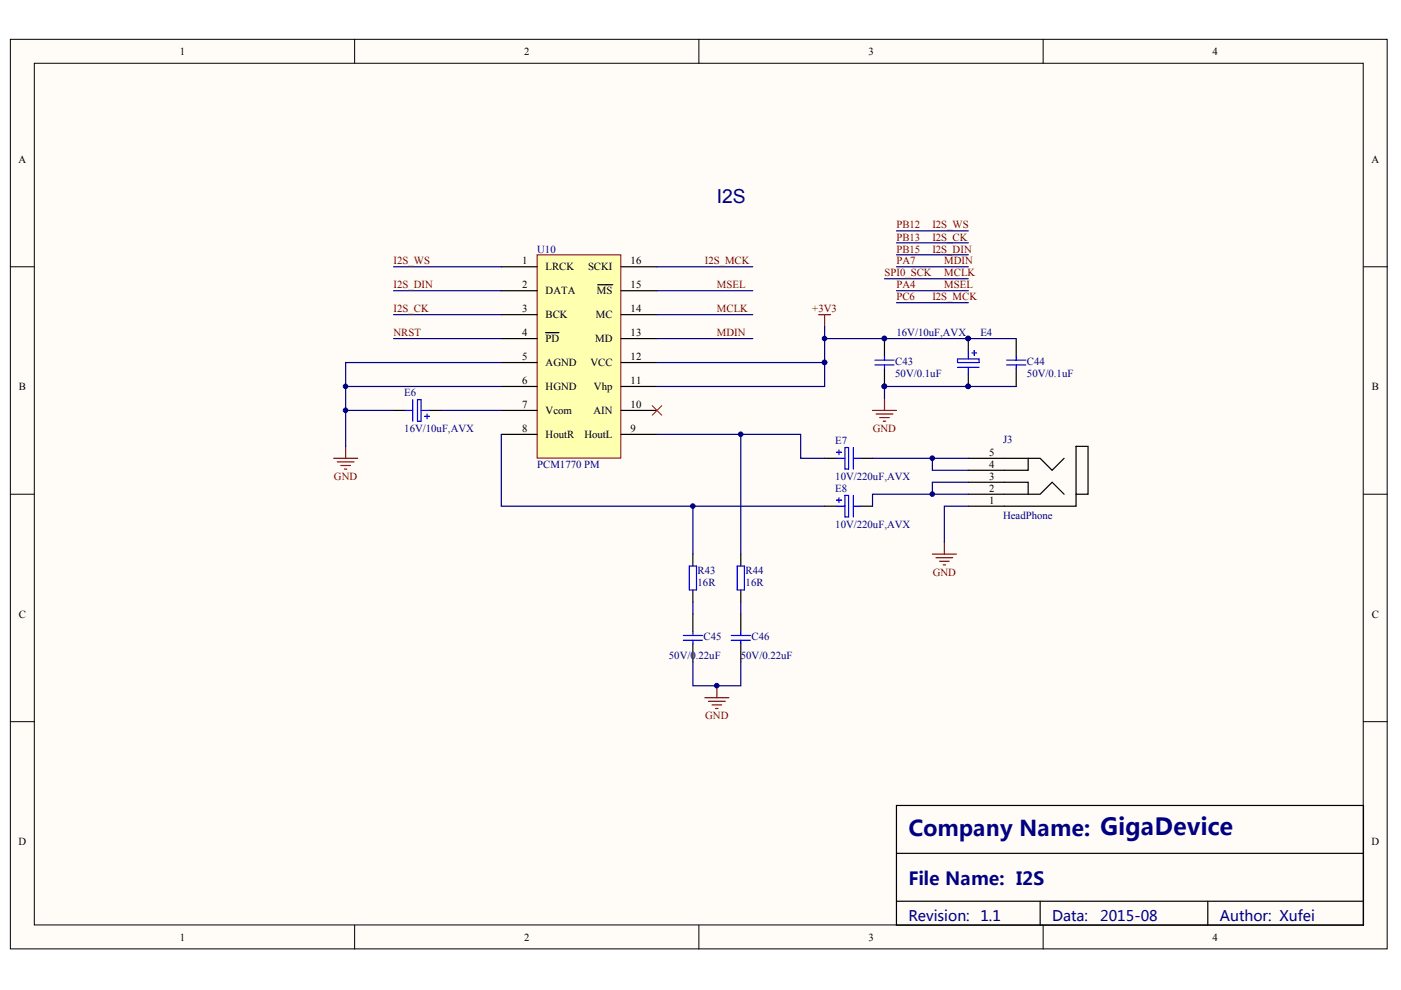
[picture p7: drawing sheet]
<svg xmlns="http://www.w3.org/2000/svg" width="297mm" height="210mm" viewBox="0 0 297 210" stroke-linecap="round" stroke-linejoin="round" font-family="sans-serif">
<defs><g id="words">
<text font-size="4.6" fill="#000080" x="192.6" y="177.2">Company Name: GigaDevice</text>
<text font-size="4.1" fill="#000080" x="152" y="43">I2S</text>
<text font-size="3.8" fill="#000080" x="192.6" y="187.6">File Name: I2S</text>
<g font-size="3.1" fill="#000080">
<text x="192.6" y="195.4">Revision:</text>
<text x="207.9" y="195.4">1.1</text>
<text x="223.1" y="195.4">Data:</text>
<text x="233.2" y="195.4">2015-08</text>
<text x="258.6" y="195.4">Author: Xufei</text>
</g>
<g font-size="2.3">
<text x="38.1" y="11.6">1</text>
<text x="111.1" y="11.6">2</text>
<text x="184.1" y="11.6">3</text>
<text x="257.1" y="11.6">4</text>
<text x="3.9" y="34.5">A</text>
<text x="290.8" y="34.5">A</text>
<text x="110.7" y="56.1">1</text>
<text x="115.7" y="57.3">LRCK</text>
<text x="124.7" y="57.3">SCKI</text>
<text x="133.7" y="56.1">16</text>
<text x="110.7" y="61.1">2</text>
<text x="115.7" y="62.4">DATA</text>
<text x="126.6" y="62.4">MS</text>
<text x="133.7" y="61.1">15</text>
<text x="110.7" y="66.2">3</text>
<text x="110.7" y="71.3">4</text>
<text x="115.7" y="67.5">BCK</text>
<text x="126.3" y="67.5">MC</text>
<text x="133.7" y="71.3">13</text>
<text x="133.7" y="66.2">14</text>
<text x="110.7" y="76.4">5</text>
<text x="115.7" y="72.5">PD</text>
<text x="115.7" y="77.7">AGND</text>
<text x="125.2" y="77.7">VCC</text>
<text x="126.2" y="72.5">MD</text>
<text x="133.7" y="76.4">12</text>
<text x="4" y="82.7">B</text>
<text x="110.7" y="81.5">6</text>
<text x="115.7" y="82.7">HGND</text>
<text x="125.9" y="82.7">Vhp</text>
<text x="133.7" y="81.5">11</text>
<text x="290.9" y="82.7">B</text>
<text x="110.7" y="86.5">7</text>
<text x="115.7" y="87.8">Vcom</text>
<text x="125.8" y="87.8">AIN</text>
<text x="133.7" y="86.5">10</text>
<text x="110.7" y="91.6">8</text>
<text x="115.7" y="92.9">HoutR</text>
<text x="123.9" y="92.9">HoutL</text>
<text x="133.7" y="91.6">9</text>
<text x="209.8" y="96.7">5</text>
<text x="209.8" y="99.2">4</text>
<text x="209.8" y="101.7">3</text>
<text x="209.8" y="104.3">2</text>
<text x="209.8" y="106.8">1</text>
<text x="4" y="131">C</text>
<text x="290.9" y="131">C</text>
<text x="3.9" y="179.1">D</text>
<text x="290.8" y="179.1">D</text>
<text x="38.1" y="199.5">1</text>
<text x="111.1" y="199.5">2</text>
<text x="184.1" y="199.5">3</text>
<text x="257.1" y="199.5">4</text>
</g>
<g font-size="2.3" fill="#000080">
<text x="113.9" y="53.5">U10</text>
<text x="190.1" y="71.3">16V/10uF,AVX</text>
<text x="207.9" y="71.3">E4</text>
<text x="189.8" y="77.4">C43</text>
<text x="217.7" y="77.4">C44</text>
<text x="85.7" y="84">E6</text>
<text x="189.8" y="79.9">50V/0.1uF</text>
<text x="217.7" y="79.9">50V/0.1uF</text>
<text x="85.7" y="91.6">16V/10uF,AVX</text>
<text x="177.1" y="94.1">E7</text>
<text x="212.7" y="93.9">J3</text>
<text x="113.9" y="99.2">PCM1770 PM</text>
<text x="177.1" y="101.7">10V/220uF,AVX</text>
<text x="177.1" y="104.3">E8</text>
<text x="177.1" y="111.9">10V/220uF,AVX</text>
<text x="212.7" y="110.1">HeadPhone</text>
<text x="147.9" y="121.8">R43</text>
<text x="147.9" y="124.3">16R</text>
<text x="158.1" y="121.8">R44</text>
<text x="158.1" y="124.3">16R</text>
<text x="149.2" y="135.8">C45</text>
<text x="159.4" y="135.8">C46</text>
<text x="141.8" y="139.8">50V/0.22uF</text>
<text x="157.1" y="139.8">50V/0.22uF</text>
</g>
<g font-size="2.3" fill="#800000">
<text x="190.1" y="53.5">PB15</text>
<text x="190.1" y="51">PB13</text>
<text x="190.1" y="48.4">PB12</text>
<text x="197.7" y="48.4">I2S_WS</text>
<text x="197.7" y="53.5">I2S_DIN</text>
<text x="197.7" y="51">I2S_CK</text>
<text x="83.4" y="56.1">I2S_WS</text>
<text x="149.4" y="56.1">I2S_MCK</text>
<text x="187.5" y="58.6">SPI0_SCK</text>
<text x="190.1" y="56.1">PA7</text>
<text x="200.2" y="56.1">MDIN</text>
<text x="200.2" y="58.6">MCLK</text>
<text x="83.4" y="61.1">I2S_DIN</text>
<text x="152" y="61.1">MSEL</text>
<text x="190.1" y="61.1">PA4</text>
<text x="190.1" y="63.7">PC6</text>
<text x="197.7" y="63.7">I2S_MCK</text>
<text x="200.2" y="61.1">MSEL</text>
<text x="83.4" y="71.3">NRST</text>
<text x="83.4" y="66.2">I2S_CK</text>
<text x="152" y="66.2">MCLK</text>
<text x="152" y="71.3">MDIN</text>
<text x="172.2" y="66.2">+3V3</text>
<text x="185" y="91.6">GND</text>
<text x="70.8" y="101.7">GND</text>
<text x="197.8" y="122">GND</text>
<text x="149.5" y="152.5">GND</text>
</g>
</g></defs>
<g fill="#fffcf8" stroke="#000" stroke-width=".21">
<path d="M2.2 8.3h291.9v192.9h-291.9z"/>
<path d="M7.3 13.4h281.7v182.7h-281.7z"/>
</g>
<path d="M75.2 8.3v5.1M148.2 8.3v5.1M221.2 8.3v5.1M2.2 56.6h5.1M289.1 56.6h5.1M2.2 104.8h5.1M289.1 104.8h5.1M2.2 153h5.1M289.1 153h5.1M75.2 196.2v5M148.2 196.2v5M221.2 196.2v5" fill="none" stroke="#000" stroke-width=".21"/>
<path d="M190.1 170.8h99v25.4h-99zM190.1 180.9h99M190.1 191.1h99M220.5 191.1v5.1M256.1 191.1v5.1" fill="none" stroke="#000" stroke-width=".25"/>
<path d="M113.9 54h17.7v43.1h-17.7z" fill="#ffffb0" stroke="#800000" stroke-width=".21"/>
<g fill="none" stroke="#000" stroke-width=".25">
<path d="M106.3 56.6h7.6M131.7 56.6h7.6M106.3 61.6h7.6M106.3 66.7h7.6M106.3 71.8h7.6M106.3 76.9h7.6M115.7 70.5h2.8M126.7 60.4h3.2M131.7 61.6h7.6M131.7 66.7h7.6M131.7 71.8h7.6M131.7 76.9h7.6"/>
<path d="M187.5 71.8v3.8M187.5 78.1v3.8M205.3 71.8v2.5M205.3 79.4v2.5M215.5 71.8v3.8M215.5 78.1v3.8M83.4 87h2.6M91.1 87h2.5M106.3 81.9h7.6M106.3 87h7.6M106.3 92.1h7.6M131.7 81.9h7.6"/>
<path d="M131.7 87h7.6M131.7 92.1h7.6M174.8 97.2h2.6M182.5 97.2h2.5M205.3 97.2h15.2l2.6 2.5 2.5-2.5M218 97.2v2.5h-12.7M228.1 94.6h2.6v10.2h-2.6zM146.9 117.5v2.5M157.1 117.5v2.5M174.8 107.3h2.6M182.5 107.3h2.5M205.3 104.8h15.2l2.6-2.6 2.5 2.6"/>
<path d="M205.3 102.2h12.7v2.6M228.1 104.8v2.5h-22.8M146.9 125.1v2.5M146.9 130.2v3.8M146.9 136.5v3.8M157.1 125.1v2.5M157.1 130.2v3.8M157.1 136.5v3.8"/>
</g>
<g fill="none" stroke="#000080" stroke-width=".25">
<path d="M83.4 56.6h22.9M139.3 56.6h20.3M187.5 59.1h17.8M190.1 56.6h15.2M190.1 54h15.2M190.1 51.5h15.2M190.1 48.9h15.2M83.4 61.6h22.9M83.4 66.7h22.9M83.4 71.8h22.9M106.3 76.9h-33v17.7M139.3 61.6h20.3"/>
<path d="M139.3 66.7h20.3M139.3 71.8h20.3M174.8 69.3v7.6h-35.5M174.8 76.9v5h-35.5M174.8 71.8h40.7M190.1 61.6h15.2M190.1 64.2h15.2M73.3 81.9h33M73.3 87h10.1M93.6 87h12.7M106.3 92.1v15.2h68.5M139.3 92.1h30.5v5.1h5"/>
<path d="M157.1 92.1v25.4M185 97.2h20.3M197.7 97.2v2.5h7.6M215.5 81.9h-28v2.6M146.9 107.3v10.2M205.3 104.8h-20.3v2.5M205.3 102.2h-7.6v2.6M205.3 107.3h-5.1v7.6M146.9 127.6v2.6M157.1 127.6v2.6M146.9 140.3v5.1h10.2v-5.1"/>
</g>
<g fill="none" stroke="#800000" stroke-width=".25">
<path d="M173.6 66.7h2.5M174.8 66.7v2.6M70.7 97.2h5.1M71.5 97.9h3.6M72.3 98.7h2M73 99.5h.5M73.3 94.6v2.6M185 87h5.1M185.8 87.8h3.5M186.5 88.5h2M187.3 89.3h.5M187.5 84.5v2.5"/>
<path d="M197.7 117.5h5.1M198.4 118.2h3.6M199.2 119h2M200 119.8h.5M200.2 114.9v2.6M149.4 147.9h5.1M150.2 148.7h3.6M151 149.5h2M151.7 150.2h.5M152 145.4v2.5"/>
</g>
<g fill="#000080" stroke="#000080" stroke-width=".21">
<circle cx="73.3" cy="81.9" r=".48"/>
<circle cx="174.8" cy="76.8" r=".48"/>
<circle cx="73.3" cy="87" r=".48"/>
<circle cx="197.7" cy="97.1" r=".48"/>
<circle cx="152" cy="145.4" r=".48"/>
<circle cx="146.9" cy="107.3" r=".48"/>
<circle cx="157" cy="92.1" r=".48"/>
<circle cx="187.5" cy="71.8" r=".48"/>
<circle cx="187.5" cy="81.9" r=".48"/>
<circle cx="205.3" cy="71.8" r=".49"/>
<circle cx="205.3" cy="81.9" r=".49"/>
<circle cx="174.8" cy="71.8" r=".48"/>
<circle cx="197.7" cy="104.8" r=".48"/>
</g>
<g fill="none" stroke="#00f" stroke-width=".25">
<path d="M185.5 77.4h4.1M185.5 76.4h4.1M187.5 75.6v.8M187.5 77.4v.7M203 76.1h4.6v.8h-4.6zM203 77.9h4.6M205.3 74.3v1.8M205.3 77.9v1.5M206.1 74.8h1M206.6 74.3v1M213.4 77.4h4.1M213.4 76.4h4.1"/>
<path d="M215.5 75.6v.8M215.5 77.4v.7M86 87h1.5M87.5 84.7v4.6M88.5 84.7h.8v4.6h-.8zM89.3 87h1.8M90 88.3h1.1M90.5 87.8v1M177.4 95.9h1M177.4 97.2h1.8M177.9 95.4v1M179.2 94.9h.7v4.6h-.7z"/>
<path d="M180.9 97.2h1.6M180.9 94.9v4.6M177.4 106.1h1M177.4 107.3h1.8M177.9 105.5v1.1M179.2 105h.7v4.6h-.7zM180.9 105v4.6M180.9 107.3h1.6M144.9 134.7h4M144.9 135.8h4M146.1 120h1.6v5.1h-1.6zM146.9 134v.7"/>
<path d="M146.9 135.8v.7M155 134.7h4.1M155 135.8h4.1M156.3 120h1.5v5.1h-1.5zM157.1 134v.7M157.1 135.8v.7"/>
</g>
<path d="M138.3 86l2 2M140.3 86l-2 2" fill="none" stroke="#f00" stroke-width=".21"/>
<use href="#words"/>
</svg>
